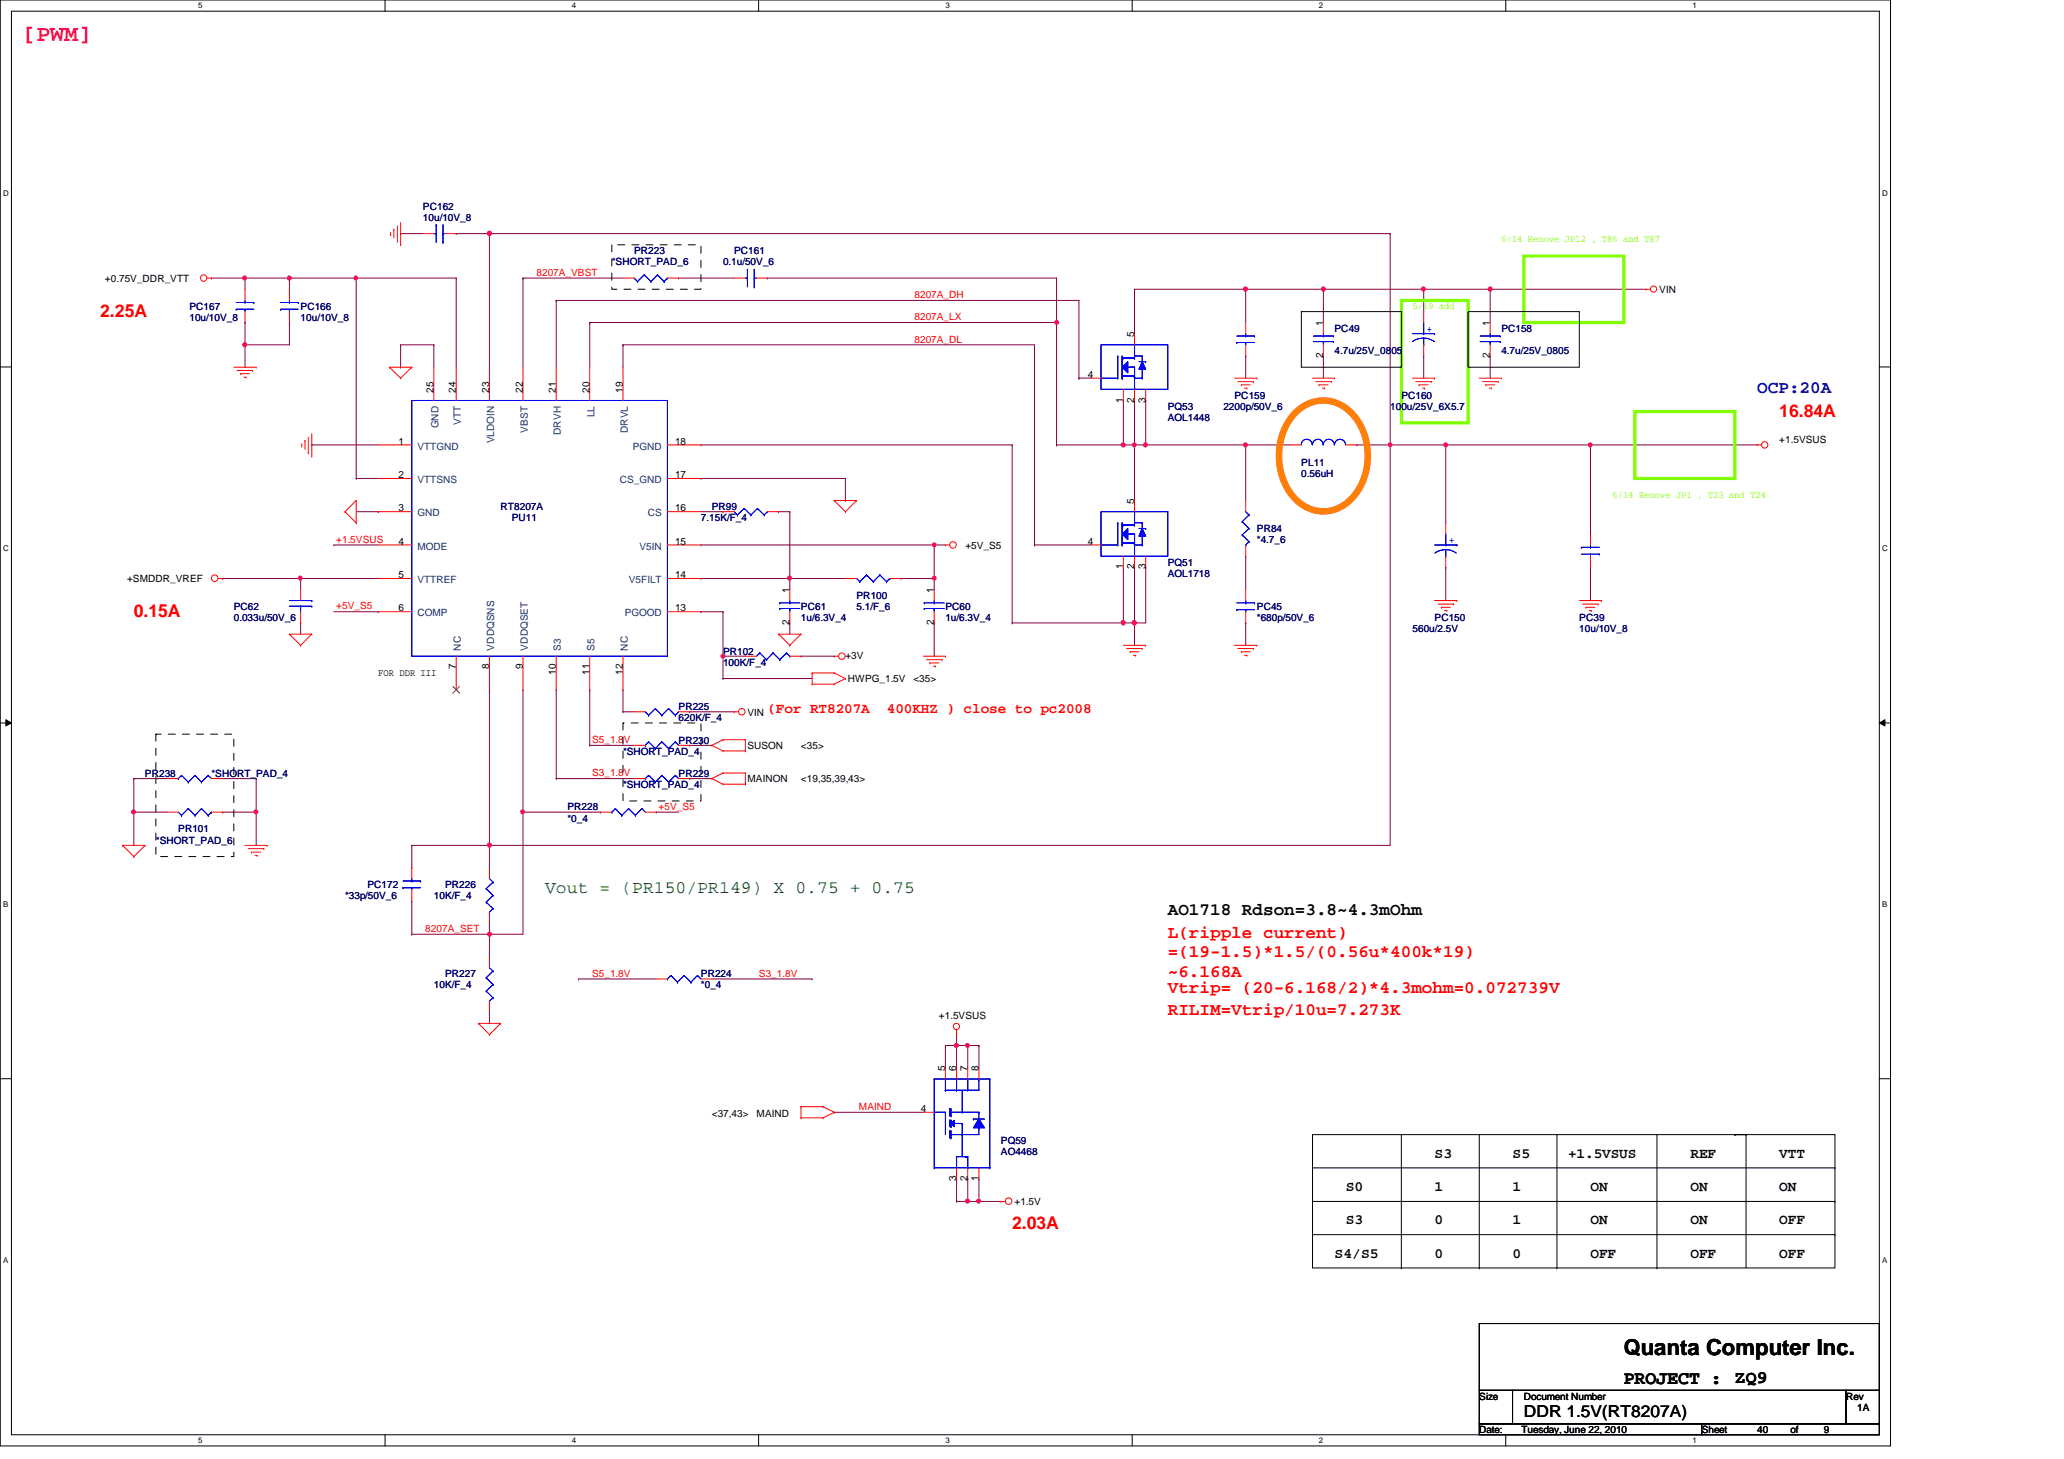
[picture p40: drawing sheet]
<svg xmlns="http://www.w3.org/2000/svg" width="297mm" height="210mm" viewBox="0 0 297 210" stroke-linecap="round" stroke-linejoin="round" font-family="sans-serif">
<defs><g id="words">
<text font-size="3.3" fill="#ff0080" x="3.3" y="6">[PWM]</text>
<text font-size="3.2" x="233.7" y="195">Quanta Computer Inc.</text>
<text font-size="2.7" x="233.7" y="199.1">PROJECT :</text>
<g font-size="2.5" fill="#f00">
<text x="14.4" y="45.6">2.25A</text>
<text x="256.1" y="60">16.84A</text>
<text x="19.3" y="88.8">0.15A</text>
<text x="168.1" y="134.9">L(ripple current)</text>
<text x="168.1" y="137.8">=(19-1.5)*1.5/(0.56u*400k*19)</text>
<text x="168.1" y="142.9">Vtrip= (20-6.168/2)*4.3mohm=0.072739V</text>
<text x="168.1" y="140.6">~6.168A</text>
<text x="168.1" y="146.1">RILIM=Vtrip/10u=7.273K</text>
<text x="145.7" y="176.8">2.03A</text>
</g>
<text font-size="2.5" fill="#0000a0" x="252.9" y="56.5">OCP:20A</text>
<text font-size="2.5" fill="#008000" x="78.4" y="128.5">Vout = (PR150/PR149) X 0.75 + 0.75</text>
<g font-size="2.5">
<text x="168.1" y="131.7">AO1718 Rdson=3.8~4.3mOhm</text>
<text x="249.7" y="198.9">ZQ9</text>
</g>
<text font-size="2.4" x="219.3" y="203.8">DDR 1.5V(RT8207A)</text>
<g font-size="2.1" fill="#f00">
<text x="110.4" y="102.5">(For RT8207A</text>
<text x="127.6" y="102.5">400KHZ ) close to pc2008</text>
</g>
<g font-size="2.1">
<text x="206.5" y="166.5">S3</text>
<text x="217.7" y="166.5">S5</text>
<text x="225.7" y="166.5">+1.5VSUS</text>
<text x="243.3" y="166.5">REF</text>
<text x="256.1" y="166.5">VTT</text>
<text x="193.7" y="171.3">S0</text>
<text x="206.5" y="171.3">1</text>
<text x="217.7" y="171.3">1</text>
<text x="228.9" y="171.3">ON</text>
<text x="243.3" y="171.3">ON</text>
<text x="256.1" y="171.3">ON</text>
<text x="193.7" y="176.1">S3</text>
<text x="206.5" y="176.1">0</text>
<text x="217.7" y="176.1">1</text>
<text x="228.9" y="176.1">ON</text>
<text x="243.3" y="176.1">ON</text>
<text x="256.1" y="176.1">OFF</text>
<text x="192.1" y="180.9">S4/S5</text>
<text x="206.5" y="180.9">0</text>
<text x="217.7" y="180.9">0</text>
<text x="228.9" y="180.9">OFF</text>
<text x="243.3" y="180.9">OFF</text>
<text x="256.1" y="180.9">OFF</text>
</g>
<g font-size="1.4" fill="#000080">
<text x="60.9" y="30.2">PC162</text>
<text x="60.9" y="31.7">10u/10V_8</text>
<text x="88.1" y="38.2">*SHORT_PAD_6</text>
<text x="91.3" y="36.6">PR223</text>
<text x="104.1" y="38.2">0.1u/50V_6</text>
<text x="105.7" y="36.6">PC161</text>
<text x="27.3" y="44.6">PC167</text>
<text x="27.3" y="46.2">10u/10V_8</text>
<text x="43.3" y="44.6">PC166</text>
<text x="43.3" y="46.2">10u/10V_8</text>
<text x="192.1" y="47.8">PC49</text>
<text x="216.1" y="47.8">PC158</text>
<text x="192.1" y="51">4.7u/25V_0805</text>
<text x="216.1" y="51">4.7u/25V_0805</text>
<text x="168.1" y="59">PQ53</text>
<text x="176.1" y="59">2200p/50V_6</text>
<text x="177.7" y="57.4">PC159</text>
<text x="200.1" y="59">100u/25V_6X5.7</text>
<text x="201.7" y="57.4">PC160</text>
<text x="168.1" y="60.6">AOL1448</text>
<text x="187.3" y="67">PL11</text>
<text x="187.3" y="68.6">0.56uH</text>
<text x="72" y="73.4">RT8207A</text>
<text x="73.7" y="75">PU11</text>
<text x="100.9" y="75">7.15K/F_4</text>
<text x="102.4" y="73.4">PR99</text>
<text x="180.9" y="76.6">PR84</text>
<text x="168.1" y="81.4">PQ51</text>
<text x="168.1" y="83">AOL1718</text>
<text x="180.9" y="78.2">*4.7_6</text>
<text x="33.7" y="87.8">PC62</text>
<text x="33.7" y="89.4">0.033u/50V_6</text>
<text x="115.3" y="87.8">PC61</text>
<text x="115.3" y="89.4">1u/6.3V_4</text>
<text x="123.3" y="86.2">PR100</text>
<text x="123.3" y="87.8">5.1/F_6</text>
<text x="136.1" y="87.8">PC60</text>
<text x="136.1" y="89.4">1u/6.3V_4</text>
<text x="180.9" y="87.8">PC45</text>
<text x="180.9" y="89.4">*680p/50V_6</text>
<text x="206.5" y="89.4">PC150</text>
<text x="227.3" y="89.4">PC39</text>
<text x="104.1" y="94.2">PR102</text>
<text x="104.1" y="95.8">100K/F_4</text>
<text x="203.3" y="91">560u/2.5V</text>
<text x="227.3" y="91">10u/10V_8</text>
<text x="97.7" y="102.2">PR225</text>
<text x="97.7" y="103.8">620K/F_4</text>
<text x="97.7" y="107">PR230</text>
<text x="20.9" y="111.8">PR238</text>
<text x="30.4" y="111.8">*SHORT_PAD_4</text>
<text x="89.7" y="108.6">*SHORT_PAD_4</text>
<text x="89.7" y="113.4">*SHORT_PAD_4</text>
<text x="97.7" y="111.8">PR229</text>
<text x="25.7" y="119.8">PR101</text>
<text x="81.7" y="116.6">PR228</text>
<text x="81.7" y="118.2">*0_4</text>
<text x="22.4" y="121.4">*SHORT_PAD_6</text>
<text x="49.7" y="129.4">*33p/50V_6</text>
<text x="52.9" y="127.8">PC172</text>
<text x="62.4" y="129.4">10K/F_4</text>
<text x="64" y="127.8">PR226</text>
<text x="62.4" y="142.2">10K/F_4</text>
<text x="64" y="140.6">PR227</text>
<text x="100.9" y="140.6">PR224</text>
<text x="100.9" y="142.2">*0_4</text>
<text x="144.1" y="164.6">PQ59</text>
<text x="144.1" y="166.2">AO4468</text>
</g>
<g font-size="1.4" fill="#80ff00">
<text x="216.1" y="34.8">6/14 Remove JP12 , T86 and T87</text>
<text x="203.3" y="44.4">5/19 add</text>
<text x="232.1" y="71.6">6/14 Remove JP1 , T23 and T24</text>
</g>
<g font-size="1.4">
<text x="15.1" y="40.6">+0.75V_DDR_VTT</text>
<text x="190.4" y="46.9" transform="rotate(-90 190.4 46.9)">1</text>
<text x="214.4" y="46.9" transform="rotate(-90 214.4 46.9)">1</text>
<text x="238.8" y="42.2">VIN</text>
<text x="163.2" y="48.5" transform="rotate(-90 163.2 48.5)">5</text>
<text x="190.4" y="51.5" transform="rotate(-90 190.4 51.5)">2</text>
<text x="214.4" y="51.5" transform="rotate(-90 214.4 51.5)">2</text>
<text x="62.4" y="56.5" transform="rotate(-90 62.4 56.5)">25</text>
<text x="65.6" y="56.5" transform="rotate(-90 65.6 56.5)">24</text>
<text x="70.4" y="56.5" transform="rotate(-90 70.4 56.5)">23</text>
<text x="75.2" y="56.5" transform="rotate(-90 75.2 56.5)">22</text>
<text x="80" y="56.5" transform="rotate(-90 80 56.5)">21</text>
<text x="84.8" y="56.5" transform="rotate(-90 84.8 56.5)">20</text>
<text x="89.6" y="56.5" transform="rotate(-90 89.6 56.5)">19</text>
<text x="156.5" y="54.4">4</text>
<text x="161.6" y="57.9" transform="rotate(-90 161.6 57.9)">1</text>
<text x="163.2" y="57.9" transform="rotate(-90 163.2 57.9)">2</text>
<text x="164.8" y="57.9" transform="rotate(-90 164.8 57.9)">3</text>
<text x="57.4" y="64">1</text>
<text x="97.2" y="64">18</text>
<text x="256.1" y="63.8">+1.5VSUS</text>
<text x="57.4" y="68.8">2</text>
<text x="97.2" y="68.8">17</text>
<text x="57.4" y="73.6">3</text>
<text x="97.2" y="73.6">16</text>
<text x="163.2" y="72.5" transform="rotate(-90 163.2 72.5)">5</text>
<text x="18.3" y="83.8">+SMDDR_VREF</text>
<text x="57.4" y="78.4">4</text>
<text x="57.4" y="83.2">5</text>
<text x="97.2" y="83.2">14</text>
<text x="97.2" y="78.4">15</text>
<text x="138.9" y="79">+5V_S5</text>
<text x="156.5" y="78.4">4</text>
<text x="161.6" y="81.9" transform="rotate(-90 161.6 81.9)">1</text>
<text x="163.2" y="81.9" transform="rotate(-90 163.2 81.9)">2</text>
<text x="164.8" y="81.9" transform="rotate(-90 164.8 81.9)">3</text>
<text x="57.4" y="88">6</text>
<text x="97.2" y="88">13</text>
<text x="113.6" y="89.9" transform="rotate(-90 113.6 89.9)">2</text>
<text x="113.6" y="85.3" transform="rotate(-90 113.6 85.3)">1</text>
<text x="134.4" y="89.9" transform="rotate(-90 134.4 89.9)">2</text>
<text x="134.4" y="85.3" transform="rotate(-90 134.4 85.3)">1</text>
<text x="121.7" y="94.8">+3V</text>
<text x="54.4" y="97.2">FOR DDR III</text>
<text x="65.6" y="96.3" transform="rotate(-90 65.6 96.3)">7</text>
<text x="70.4" y="96.3" transform="rotate(-90 70.4 96.3)">8</text>
<text x="75.2" y="96.3" transform="rotate(-90 75.2 96.3)">9</text>
<text x="80" y="97.1" transform="rotate(-90 80 97.1)">10</text>
<text x="84.8" y="97.1" transform="rotate(-90 84.8 97.1)">11</text>
<text x="89.6" y="97.1" transform="rotate(-90 89.6 97.1)">12</text>
<text x="122" y="98.2">HWPG_1.5V</text>
<text x="131.4" y="98.2">&lt;35&gt;</text>
<text x="107.6" y="107.8">SUSON</text>
<text x="107.6" y="103">VIN</text>
<text x="115.3" y="107.8">&lt;35&gt;</text>
<text x="107.6" y="112.6">MAINON</text>
<text x="115.3" y="112.6">&lt;19,35,39,43&gt;</text>
<text x="135.1" y="146.6">+1.5VSUS</text>
<text x="136" y="154.1" transform="rotate(-90 136 154.1)">5</text>
<text x="137.6" y="154.1" transform="rotate(-90 137.6 154.1)">6</text>
<text x="139.2" y="154.1" transform="rotate(-90 139.2 154.1)">7</text>
<text x="140.8" y="154.1" transform="rotate(-90 140.8 154.1)">8</text>
<text x="102.4" y="160.7">&lt;37,43&gt;</text>
<text x="108.9" y="160.7">MAIND</text>
<text x="132.5" y="160">4</text>
<text x="137.6" y="169.9" transform="rotate(-90 137.6 169.9)">3</text>
<text x="139.2" y="169.9" transform="rotate(-90 139.2 169.9)">2</text>
<text x="140.8" y="169.9" transform="rotate(-90 140.8 169.9)">1</text>
<text x="146" y="173.4">+1.5V</text>
<text x="212.9" y="201.4">Size</text>
<text x="219.3" y="201.4">Document Number</text>
<text x="265.7" y="201.4">Rev</text>
<text x="267.3" y="203">1A</text>
<text x="212.9" y="206.2">Date:</text>
<text x="218.9" y="206.2">Tuesday, June 22, 2010</text>
<text x="244.9" y="206.2">Sheet</text>
<text x="252.9" y="206.2">40</text>
<text x="257.7" y="206.2">of</text>
<text x="262.5" y="206.2">9</text>
</g>
<g font-size="1.4" fill="#f00">
<text x="77.2" y="39.7">8207A_VBST</text>
<text x="131.6" y="42.9">8207A_DH</text>
<text x="131.6" y="46.1">8207A_LX</text>
<text x="131.6" y="49.3">8207A_DL</text>
<text x="48.4" y="78.1">+1.5VSUS</text>
<text x="48.4" y="87.7">+5V_S5</text>
<text x="85.2" y="106.9">S5_1.8V</text>
<text x="85.2" y="111.7">S3_1.8V</text>
<text x="94.8" y="116.5">+5V_S5</text>
<text x="61.2" y="134.1">8207A_SET</text>
<text x="85.2" y="140.5">S5_1.8V</text>
<text x="109.2" y="140.5">S3_1.8V</text>
<text x="123.6" y="159.7">MAIND</text>
</g>
<g font-size="1.4" fill="#00f">
<text x="205.4" y="47.8">+</text>
<text x="208.6" y="78.1">+</text>
</g>
<g font-size="1.4" fill="#004080">
<text x="60.1" y="64.7">VTTGND</text>
<text x="63.1" y="61.6" transform="rotate(-90 63.1 61.6)">GND</text>
<text x="66.3" y="61.2" transform="rotate(-90 66.3 61.2)">VTT</text>
<text x="71.1" y="63.8" transform="rotate(-90 71.1 63.8)">VLDOIN</text>
<text x="75.9" y="62.2" transform="rotate(-90 75.9 62.2)">VBST</text>
<text x="80.7" y="62.6" transform="rotate(-90 80.7 62.6)">DRVH</text>
<text x="85.6" y="60" transform="rotate(-90 85.6 60)">LL</text>
<text x="90.3" y="62.3" transform="rotate(-90 90.3 62.3)">DRVL</text>
<text x="91.1" y="64.7">PGND</text>
<text x="60.1" y="69.5">VTTSNS</text>
<text x="89.2" y="69.5">CS_GND</text>
<text x="60.1" y="74.3">GND</text>
<text x="93.2" y="74.3">CS</text>
<text x="60.1" y="79.1">MODE</text>
<text x="60.1" y="83.9">VTTREF</text>
<text x="90.5" y="83.9">V5FILT</text>
<text x="92" y="79.1">V5IN</text>
<text x="60.1" y="88.7">COMP</text>
<text x="89.9" y="88.7">PGOOD</text>
<text x="66.3" y="93.6" transform="rotate(-90 66.3 93.6)">NC</text>
<text x="71.1" y="93.6" transform="rotate(-90 71.1 93.6)">VDDQSNS</text>
<text x="75.9" y="93.6" transform="rotate(-90 75.9 93.6)">VDDQSET</text>
<text x="80.7" y="93.6" transform="rotate(-90 80.7 93.6)">S3</text>
<text x="85.6" y="93.6" transform="rotate(-90 85.6 93.6)">S5</text>
<text x="90.3" y="93.6" transform="rotate(-90 90.3 93.6)">NC</text>
</g>
<g font-size="1.1">
<text x="28.5" y="1.1">5</text>
<text x="82.3" y="1.1">4</text>
<text x="136.1" y="1.1">3</text>
<text x="189.8" y="1.1">2</text>
<text x="243.6" y="1.1">1</text>
<text x=".5" y="28.2">D</text>
<text x="270.9" y="28.2">D</text>
<text x=".5" y="79.3">C</text>
<text x="270.9" y="79.3">C</text>
<text x=".5" y="130.6">B</text>
<text x="270.9" y="130.6">B</text>
<text x=".5" y="181.7">A</text>
<text x="270.9" y="181.7">A</text>
<text x="28.5" y="207.6">5</text>
<text x="82.3" y="207.6">4</text>
<text x="136.1" y="207.6">3</text>
<text x="189.8" y="207.6">2</text>
<text x="243.6" y="207.6">1</text>
</g>
</g></defs>
<path d="M0 0h272.1v208h-272.1zM1.6 1.6h268.9v204.8h-268.9z" fill="none" stroke="#000" stroke-width=".14"/>
<g fill="#fff">
<path d="M28.5 .2h.6v1.2h-.6z"/>
<path d="M28.5 206.6h.6v1.2h-.6z"/>
</g>
<path d="M55.4 0v1.6M55.4 206.4v1.6" fill="none" stroke="#000" stroke-width=".14"/>
<g fill="#fff">
<path d="M82.3 .2h.6v1.2h-.6z"/>
<path d="M82.3 206.6h.6v1.2h-.6z"/>
</g>
<path d="M109.2 0v1.6M109.2 206.4v1.6" fill="none" stroke="#000" stroke-width=".14"/>
<g fill="#fff">
<path d="M136.1 .2h.5v1.2h-.5z"/>
<path d="M136.1 206.6h.5v1.2h-.5z"/>
</g>
<path d="M162.9 0v1.6M162.9 206.4v1.6" fill="none" stroke="#000" stroke-width=".14"/>
<g fill="#fff">
<path d="M189.8 .2h.6v1.2h-.6z"/>
<path d="M189.8 206.6h.6v1.2h-.6z"/>
</g>
<path d="M216.7 0v1.6M216.7 206.4v1.6" fill="none" stroke="#000" stroke-width=".14"/>
<g fill="#fff">
<path d="M243.6 .2h.6v1.2h-.6z"/>
<path d="M243.6 206.6h.6v1.2h-.6z"/>
<path d="M.5 27.2h.7v1.2h-.7z"/>
<path d="M270.9 27.2h.7v1.2h-.7z"/>
<path d="M.5 78.4h.7v1.1h-.7z"/>
<path d="M270.9 78.4h.7v1.1h-.7z"/>
</g>
<path d="M0 52.8h1.6M270.5 52.8h1.6" fill="none" stroke="#000" stroke-width=".14"/>
<g fill="#fff">
<path d="M.5 129.6h.7v1.2h-.7z"/>
<path d="M270.9 129.6h.7v1.2h-.7z"/>
</g>
<path d="M0 104h1.6M.8 103.5l.8 .5-.8 .4zM270.5 104l.8-.5v.9zM270.5 104h1.6" fill="none" stroke="#000" stroke-width=".14"/>
<path d="M.8 103.5l.8 .5-.8 .4zM270.5 104l.8-.5v.9z" fill="#000"/>
<g fill="#fff">
<path d="M.5 180.8h.7v1.1h-.7z"/>
<path d="M270.9 180.8h.7v1.1h-.7z"/>
</g>
<path d="M0 155.2h1.6M270.5 155.2h1.6" fill="none" stroke="#000" stroke-width=".14"/>
<path d="M163.3 41.6h.1M163.3 41.6h16M89.7 99.2h.1M89.7 99.2v3.2M70.4 124.8h.1M70.4 132.8h.1M70.4 121.6v3.2M70.4 132.8v1.6" fill="none" stroke="#800040" stroke-width=".14"/>
<circle cx="70.4" cy="134.4" r=".3" fill="#f0f"/>
<circle cx="70.4" cy="134.4" r=".3" fill="none" stroke="#f0f" stroke-width=".14"/>
<path d="M70.4 121.6h.1M70.4 121.6h129.7" fill="none" stroke="#800040" stroke-width=".14"/>
<circle cx="70.4" cy="121.6" r=".31" fill="#f0f"/>
<circle cx="70.4" cy="121.6" r=".31" fill="none" stroke="#f0f" stroke-width=".14"/>
<path d="M113.7 83.2h.1M113.7 83.2v1.6M70.4 134.4h.1M70.4 134.4h4.9" fill="none" stroke="#800040" stroke-width=".14"/>
<circle cx="113.6" cy="83.2" r=".31" fill="#f0f"/>
<circle cx="113.6" cy="83.2" r=".31" fill="none" stroke="#f0f" stroke-width=".14"/>
<path d="M30.4 40h.1M30.4 40h11.3M35.3 40h.1M134.4 83.2h.1M134.4 83.2v1.6" fill="none" stroke="#800040" stroke-width=".14"/>
<circle cx="35.2" cy="40" r=".3" fill="#f0f"/>
<circle cx="35.2" cy="40" r=".3" fill="none" stroke="#f0f" stroke-width=".14"/>
<g fill="none" stroke="#800040" stroke-width=".14">
<path d="M65.7 33.6h.1M65.7 33.6h4.7M70.4 33.6h.1M70.4 33.6v19.2M35.3 40h.1M35.3 49.6h.1M35.3 46.4h.1M35.3 40v1.6M35.3 46.4v6.4M41.7 40h.1M41.7 46.4h.1M41.7 40v1.6"/>
<path d="M41.7 46.4v3.2M51.3 40h.1M51.3 40h14.4M100.9 78.4h.1M100.9 78.4h33.5M70.4 145.6h.1M70.4 145.6v1.6"/>
</g>
<circle cx="70.4" cy="33.6" r=".31" fill="#f0f"/>
<circle cx="70.4" cy="33.6" r=".31" fill="none" stroke="#f0f" stroke-width=".14"/>
<path d="M51.3 40h.1M51.3 40v28.8M65.7 40h.1M65.7 40v12.8M75.3 40h.1M75.3 40v12.8M44.9 64h.1M44.9 64h9.5M51.3 68.8h.1M51.3 68.8h3.1M112.1 73.6h.1M112.1 73.6h1.6" fill="none" stroke="#800040" stroke-width=".14"/>
<circle cx="51.2" cy="40" r=".3" fill="#f0f"/>
<circle cx="51.2" cy="40" r=".3" fill="none" stroke="#f0f" stroke-width=".14"/>
<path d="M41.7 40h.1M41.7 40h9.6" fill="none" stroke="#800040" stroke-width=".14"/>
<circle cx="41.6" cy="40" r=".31" fill="#f0f"/>
<circle cx="41.6" cy="40" r=".31" fill="none" stroke="#f0f" stroke-width=".14"/>
<g fill="none" stroke="#800040" stroke-width=".14">
<path d="M80 43.2h.1M80 43.2v9.6M80 43.2h75.3v11.2M84.9 46.4h.1M84.9 46.4v6.4M84.9 46.4h67.2M155.3 54.4h.1M134.4 78.4h.1M134.4 78.4h1.7M100.9 88h.1M100.9 88h3.2M134.4 89.6h.1"/>
<path d="M134.4 89.6v4.8"/>
</g>
<circle cx="152.1" cy="46.4" r=".3" fill="#f0f"/>
<circle cx="152.1" cy="46.4" r=".3" fill="none" stroke="#f0f" stroke-width=".14"/>
<path d="M62.4 49.6h.1M62.4 49.6v3.2M152.1 46.4h.1M152.1 40v6.4M51.3 73.6h3.1M54.4 73.6h.1M104.1 94.4h.1M104.1 94.4v3.2M113.7 89.6h.1M113.7 89.6v1.6" fill="none" stroke="#800040" stroke-width=".14"/>
<circle cx="104.1" cy="94.4" r=".3" fill="#f0f"/>
<circle cx="104.1" cy="94.4" r=".3" fill="none" stroke="#f0f" stroke-width=".14"/>
<path d="M35.3 49.6h.1M35.3 49.6h6.4" fill="none" stroke="#800040" stroke-width=".14"/>
<circle cx="35.2" cy="49.6" r=".31" fill="#f0f"/>
<circle cx="35.2" cy="49.6" r=".31" fill="none" stroke="#f0f" stroke-width=".14"/>
<g fill="none" stroke="#800040" stroke-width=".14">
<path d="M57.7 33.6h.1M57.7 33.6h3.2M89.7 49.6h.1M89.7 49.6v3.2M89.7 49.6h59.2v28.8M179.3 41.6h.1M179.3 41.6v4.8M100.9 64h.1M100.9 64h44.8M145.7 64h.1M145.7 64v25.6M148.9 78.4h.1"/>
<path d="M148.9 78.4h8M179.3 64h.1M179.3 64h6.4M80 99.2h.1M80 99.2v12.8M84.9 99.2h.1M84.9 99.2v8"/>
</g>
<circle cx="179.2" cy="64" r=".3" fill="#f0f"/>
<circle cx="179.2" cy="64" r=".3" fill="none" stroke="#f0f" stroke-width=".14"/>
<path d="M110.4 40h.1M110.4 40h41.7M179.3 41.6h.1M179.3 41.6h11.2M104.1 97.6h.1M104.1 88h.1M104.1 97.6h12.8M104.1 88v6.4M115.3 94.4h.1M115.3 94.4h4.8" fill="none" stroke="#800040" stroke-width=".14"/>
<circle cx="179.2" cy="41.6" r=".31" fill="#f0f"/>
<circle cx="179.2" cy="41.6" r=".31" fill="none" stroke="#f0f" stroke-width=".14"/>
<path d="M195.3 64h.1M195.3 64h12.8M200.1 64h.1M200.1 64v57.6M104.1 94.4h.1M104.1 94.4h3.2" fill="none" stroke="#800040" stroke-width=".14"/>
<circle cx="200.1" cy="64" r=".3" fill="#f0f"/>
<circle cx="200.1" cy="64" r=".3" fill="none" stroke="#f0f" stroke-width=".14"/>
<g fill="none" stroke="#800040" stroke-width=".14">
<path d="M70.4 33.6h.1M70.4 33.6h129.7M200.1 33.6h.1M200.1 33.6v30.4M75.3 40h.1M75.3 40h14.4M97.7 40h.1M97.7 40h8M179.3 51.2h.1M179.3 51.2v3.2M190.5 41.6h.1M190.5 51.2h.1"/>
<path d="M190.5 41.6v4.8M190.5 51.2v3.2M214.5 41.6h.1M214.5 51.2h.1M214.5 41.6v4.8M214.5 51.2v3.2M208.1 64h.1M208.1 64v11.2M228.9 64h.1M228.9 64v12.8M208.1 81.6h.1M208.1 81.6v4.8"/>
<path d="M228.9 81.6h.1M228.9 81.6v4.8M80 112h.1M80 112h11.3M84.9 107.2h.1M84.9 107.2h6.4M99.3 112h.1M99.3 112h3.1"/>
</g>
<circle cx="70.4" cy="33.6" r=".31" fill="#f0f"/>
<circle cx="70.4" cy="33.6" r=".31" fill="none" stroke="#f0f" stroke-width=".14"/>
<path d="M145.7 89.6h.1M161.7 81.6h.1M161.7 81.6v8h-16M163.3 81.6h.1M163.3 81.6v8" fill="none" stroke="#800040" stroke-width=".14"/>
<circle cx="163.2" cy="89.6" r=".31" fill="#f0f"/>
<circle cx="163.2" cy="89.6" r=".31" fill="none" stroke="#f0f" stroke-width=".14"/>
<path d="M163.3 89.6h.1M163.3 89.6v3.2" fill="none" stroke="#800040" stroke-width=".14"/>
<circle cx="163.2" cy="89.6" r=".31" fill="#f0f"/>
<circle cx="163.2" cy="89.6" r=".31" fill="none" stroke="#f0f" stroke-width=".14"/>
<path d="M161.7 64h.1M161.7 64h1.6" fill="none" stroke="#800040" stroke-width=".14"/>
<circle cx="161.7" cy="64" r=".31" fill="#f0f"/>
<circle cx="161.7" cy="64" r=".31" fill="none" stroke="#f0f" stroke-width=".14"/>
<g fill="none" stroke="#800040" stroke-width=".14">
<path d="M152.1 46.4v17.6M155.3 54.4h.1M155.3 54.4h1.6M161.7 57.6h.1M161.7 57.6v6.4h-9.6M163.3 57.6h.1M163.3 41.6h.1M163.3 41.6v6.4M163.3 57.6v14.4M164.9 57.6h.1M164.9 57.6v6.4M48 78.4h.1"/>
<path d="M48 78.4h6.4M100.9 68.8h.1M100.9 68.8h20.8M100.9 73.6h3.2M104.1 73.6h.1M152.1 64h.1M163.3 64h.1M32 83.2h.1M32 83.2h22.4M43.3 89.6h.1M43.3 83.2h.1M43.3 83.2v1.6"/>
<path d="M43.3 89.6v1.6M48 88h6.4M54.4 88h.1M113.7 83.2h.1M113.7 83.2h8M164.9 81.6h.1M164.9 81.6v8M179.3 80h.1M179.3 89.6h.1M179.3 80v4.8M179.3 89.6v3.2M89.7 102.4h.1"/>
<path d="M89.7 102.4h1.6M99.3 102.4h.1M99.3 107.2h.1M99.3 102.4h6.4M99.3 107.2h3.1M70.4 137.6h.1M70.4 134.4v3.2"/>
</g>
<circle cx="43.2" cy="83.2" r=".3" fill="#f0f"/>
<circle cx="43.2" cy="83.2" r=".3" fill="none" stroke="#f0f" stroke-width=".14"/>
<path d="M113.7 73.6h.1M113.7 73.6v9.6h-12.8M134.4 78.4h.1M134.4 78.4v4.8h-4.7M100.9 83.2h.1M129.7 83.2h.1" fill="none" stroke="#800040" stroke-width=".14"/>
<circle cx="134.4" cy="83.2" r=".3" fill="#f0f"/>
<circle cx="134.4" cy="83.2" r=".3" fill="none" stroke="#f0f" stroke-width=".14"/>
<circle cx="134.4" cy="78.4" r=".3" fill="#f0f"/>
<circle cx="134.4" cy="78.4" r=".3" fill="none" stroke="#f0f" stroke-width=".14"/>
<path d="M163.3 64h.1M163.3 64h1.6M59.3 121.6h.1M59.3 121.6h11.1M120.1 160h.1M120.1 160h12.8M140.9 172.8h.1M140.9 172.8h3.2" fill="none" stroke="#800040" stroke-width=".14"/>
<circle cx="163.2" cy="64" r=".3" fill="#f0f"/>
<circle cx="163.2" cy="64" r=".3" fill="none" stroke="#f0f" stroke-width=".14"/>
<path d="M161.7 89.6h.1M161.7 89.6h1.6" fill="none" stroke="#800040" stroke-width=".14"/>
<circle cx="161.6" cy="89.6" r=".32" fill="#f0f"/>
<circle cx="161.6" cy="89.6" r=".32" fill="none" stroke="#f0f" stroke-width=".14"/>
<path d="M164.9 64h.1M164.9 64h14.4M163.3 89.6h.1M163.3 89.6h1.6" fill="none" stroke="#800040" stroke-width=".14"/>
<circle cx="164.8" cy="64" r=".3" fill="#f0f"/>
<circle cx="164.8" cy="64" r=".3" fill="none" stroke="#f0f" stroke-width=".14"/>
<path d="M179.3 64h.1M179.3 64v8M75.3 116.8h.1M75.3 116.8v17.6M59.3 124.8h.1M59.3 129.6h.1M59.3 134.4h.1M59.3 121.6v3.2M59.3 129.6v4.8M59.3 134.4h11.1" fill="none" stroke="#800040" stroke-width=".14"/>
<circle cx="75.2" cy="116.8" r=".3" fill="#f0f"/>
<circle cx="75.2" cy="116.8" r=".3" fill="none" stroke="#f0f" stroke-width=".14"/>
<path d="M208.1 64h.1M208.1 64h20.8M70.4 99.2h.1M70.4 99.2v22.4M75.3 99.2h.1M75.3 99.2v17.6h11.1M86.4 116.8h.1M94.4 116.8h.1M94.4 116.8h3.3" fill="none" stroke="#800040" stroke-width=".14"/>
<circle cx="228.9" cy="64" r=".3" fill="#f0f"/>
<circle cx="228.9" cy="64" r=".3" fill="none" stroke="#f0f" stroke-width=".14"/>
<circle cx="208.1" cy="64" r=".3" fill="#f0f"/>
<circle cx="208.1" cy="64" r=".3" fill="none" stroke="#f0f" stroke-width=".14"/>
<path d="M32 116.8h.1M32 116.8h4.9" fill="none" stroke="#800040" stroke-width=".14"/>
<circle cx="36.8" cy="116.8" r=".3" fill="#f0f"/>
<circle cx="36.8" cy="116.8" r=".3" fill="none" stroke="#f0f" stroke-width=".14"/>
<path d="M19.3 116.8h.1M19.3 116.8h4.7M19.3 116.8v4.8M36.9 116.8h.1M36.9 116.8v4.8" fill="none" stroke="#800040" stroke-width=".14"/>
<circle cx="19.2" cy="116.8" r=".3" fill="#f0f"/>
<circle cx="19.2" cy="116.8" r=".3" fill="none" stroke="#f0f" stroke-width=".14"/>
<g fill="none" stroke="#800040" stroke-width=".14">
<path d="M57.7 49.6h.1M57.7 52.8h.1M57.7 49.6h4.7M57.7 49.6v3.2M214.5 41.6h.1M214.5 41.6h22.4M121.7 72h.1M121.7 68.8v3.2M228.9 64h.1M228.9 64h24M83.3 140.8h.1M83.3 140.8h11.1"/>
<path d="M102.4 140.8h14.5M116.9 140.8h.1M136.1 150.4h.1M136.1 150.4v3.2M136.1 150.4h1.6M137.7 150.4h.1"/>
</g>
<circle cx="137.7" cy="150.4" r=".31" fill="#f0f"/>
<circle cx="137.7" cy="150.4" r=".31" fill="none" stroke="#f0f" stroke-width=".14"/>
<path d="M137.7 150.4h.1M137.7 150.4h3.2M137.7 150.4v3.2M139.3 150.4h.1M139.3 150.4v3.2M140.9 150.4h.1M140.9 150.4v3.2" fill="none" stroke="#800040" stroke-width=".14"/>
<circle cx="139.2" cy="150.4" r=".3" fill="#f0f"/>
<circle cx="139.2" cy="150.4" r=".3" fill="none" stroke="#f0f" stroke-width=".14"/>
<path d="M137.7 148.8h.1M137.7 148.8v1.6M137.7 169.6h.1M137.7 169.6v3.2M139.3 169.6h.1M139.3 169.6v3.2" fill="none" stroke="#800040" stroke-width=".14"/>
<circle cx="139.2" cy="172.8" r=".3" fill="#f0f"/>
<circle cx="139.2" cy="172.8" r=".3" fill="none" stroke="#f0f" stroke-width=".14"/>
<path d="M137.7 172.8h.1M137.7 172.8h1.6M140.9 169.6h.1M140.9 169.6v3.2" fill="none" stroke="#800040" stroke-width=".14"/>
<circle cx="140.8" cy="172.8" r=".3" fill="#f0f"/>
<circle cx="140.8" cy="172.8" r=".3" fill="none" stroke="#f0f" stroke-width=".14"/>
<path d="M204.9 41.6h.1M204.9 41.6h9.6M139.3 172.8h.1M139.3 172.8h1.6" fill="none" stroke="#800040" stroke-width=".14"/>
<circle cx="214.4" cy="41.6" r=".31" fill="#f0f"/>
<circle cx="214.4" cy="41.6" r=".31" fill="none" stroke="#f0f" stroke-width=".14"/>
<circle cx="204.8" cy="41.6" r=".31" fill="#f0f"/>
<circle cx="204.8" cy="41.6" r=".31" fill="none" stroke="#f0f" stroke-width=".14"/>
<path d="M190.5 41.6h.1M190.5 41.6h14.4M204.9 51.2h.1M204.9 41.6h.1M204.9 41.6v3.2M204.9 51.2v3.2" fill="none" stroke="#800040" stroke-width=".14"/>
<circle cx="190.4" cy="41.6" r=".31" fill="#f0f"/>
<circle cx="190.4" cy="41.6" r=".31" fill="none" stroke="#f0f" stroke-width=".14"/>
<path d="M19.3 112h.1M19.3 116.8h.1M19.3 112h4.7M19.3 112v4.8M32 112h4.9M36.9 112h.1M36.9 116.8h.1M36.9 112v4.8" fill="none" stroke="#800040" stroke-width=".14"/>
<g fill="none" stroke="#f00" stroke-width=".14">
<path d="M56.2 33.8h.1M56.2 33.4v.4M56.7 33h.1M56.7 33v1.2M57.2 34.7h.1M57.2 32.5v2.2M57.7 35.2h.1M57.7 32v3.2M60.9 33.6h1.5M64 33.6h1.7M29.8 40h.6M30.4 40h.1"/>
<path d="M33.7 52.8h3.2M34.1 53.3h2.3M34.6 53.8h.1M34.6 53.8h1.3M35.1 54.3h.3M35.4 54.3h.1M36.4 53.3h.1M36.9 52.8h.1M41.7 41.6v1.6M41.7 44.8v1.6M56 52.8h.1M56 52.8h3.3"/>
<path d="M56 52.8l1.7 1.6M57.7 54.4h.1M59.3 52.8h.1M59.3 52.8l-1.6 1.6M177.7 54.4h3.2M178.1 54.9h2.3M178.6 55.4h.1M178.6 55.4h1.3M179.1 55.8h.3M179.3 46.4v1.6M179.3 49.6v1.6M179.4 55.8h.1"/>
<path d="M180.4 54.9h.1M180.9 54.4h.1M188.9 54.4h3.2M189.4 54.9h2.2M189.8 55.4h.1M189.8 55.4h1.3M190.3 55.8h.3M190.6 55.8h.1M191.6 54.9h.1M192.1 54.4h.1M203.3 54.4h3.2M203.7 54.9h2.3"/>
<path d="M204.2 55.4h.1M204.2 55.4h1.3M204.7 55.8h.3M204.9 44.8v1.6M204.9 49.6v1.6M205 55.8h.1M206 54.9h.1M206.5 54.4h.1M212.9 54.4h3.2M213.4 54.9h2.2M213.8 55.4h.1M213.8 55.4h1.3"/>
<path d="M214.3 55.8h.3M214.5 46.4v1.6M214.5 49.6v1.6M214.6 55.8h.1M215.6 54.9h.1M216.1 54.4h.1M236.9 41.6h.1M236.9 41.6h.6M43.4 64.2h.1M43.4 63.8v.4M43.9 63.4h.1M43.9 63.4v1.2"/>
<path d="M44.4 65.2h.1M44.4 62.9v2.3M44.9 65.6h.1M44.9 62.4v3.2M49.7 73.6h.1M49.7 73.6l1.6 1.6M51.3 75.2h.1M51.3 72h.1M51.3 72v3.2M51.3 72l-1.6 1.6M120.1 72h.1M120.1 72h3.2"/>
<path d="M120.1 72l1.6 1.6M121.7 73.6h.1M123.3 72h.1M123.3 72l-1.6 1.6M136.1 78.4h.1M136.1 78.4h.6M208.1 75.2v1.6M252.9 64h.1M252.9 64h.6M31.4 83.2h.6M32 83.2h.1M41.7 91.2h.1"/>
<path d="M41.7 91.2h3.2M41.7 91.2l1.6 1.6M43.3 92.8h.1M44.9 91.2h.1M44.9 91.2l-1.6 1.6M107.3 94.4h1.6M112.1 91.2h.1M112.1 91.2h3.2M112.1 91.2l1.6 1.6M113.7 92.8h.1M113.7 94.4h1.6M115.3 91.2h.1"/>
<path d="M115.3 91.2l-1.6 1.6M116.9 96.8h.1M116.9 98.4h.1M116.9 98.4h3.2M116.9 96.8h3.2M116.9 96.8v1.6M120.1 98.4h.1M120.1 96.8h.1M120.1 94.4h.1M120.1 96.8l1.6 .8M120.1 94.4h.6M121.7 97.6h.1"/>
<path d="M121.7 97.6l-1.6 .8M132.9 94.4h3.2M133.3 94.9h2.3M133.8 95.4h.1M133.8 95.4h1.3M134.3 95.8h.3M134.6 95.8h.1M135.6 94.9h.1M136.1 94.4h.1M161.7 92.8h3.2M162.1 93.3h2.3M162.6 93.8h.1"/>
<path d="M162.6 93.8h1.3M163.1 94.3h.3M163.4 94.3h.1M164.4 93.3h.1M164.9 92.8h.1M177.7 92.8h3.2M178.1 93.3h2.3M178.6 93.8h.1M178.6 93.8h1.3M179.1 94.3h.3M179.3 84.8v1.6M179.3 88v1.6"/>
<path d="M179.4 94.3h.1M180.4 93.3h.1M180.9 92.8h.1M206.5 86.4h3.2M207 86.9h2.2M207.4 87.4h.1M207.4 87.4h1.3M207.9 87.8h.3M208.1 80v1.6M208.2 87.8h.1M209.2 86.9h.1M209.7 86.4h.1"/>
<path d="M227.3 86.4h3.2M227.7 86.9h2.3M228.2 87.4h.1M228.2 87.4h1.3M228.7 87.8h.3M229 87.8h.1M230 86.9h.1M230.5 86.4h.1M24 116.8h1.7M30.4 116.8h1.6M86.4 116.8h1.6M92.9 116.8h1.5"/>
<path d="M102.4 112h.1M102.4 107.2h.1M102.4 112l1.7 .8M102.4 107.2l1.7 .8M104.1 111.2h.1M104.1 112.8h.1M104.1 108h.1M104.1 106.4h.1M104.1 111.2l-1.7 .8M104.1 111.2h3.2M104.1 112.8h3.2M104.1 108h3.2"/>
<path d="M104.1 106.4l-1.7 .8M104.1 106.4h3.2M105.7 102.4h.1M105.7 102.4h.6M107.3 111.2h.1M107.3 112.8h.1M107.3 106.4h.1M107.3 108h.1M107.3 106.4v1.6M107.3 111.2v1.6M17.6 121.6h.1M17.6 121.6h3.3"/>
<path d="M17.6 121.6l1.7 1.6M19.3 123.2h.1M20.9 121.6h.1M20.9 121.6l-1.6 1.6M35.3 121.6h3.1M35.7 122.1h2.3M36.2 122.6h.1M36.2 122.6h1.3M36.7 123.1h.3M37 123.1h.1M38 122.1h.1M38.4 121.6h.1"/>
<path d="M68.9 147.2h.1M68.9 147.2h3.1M68.9 147.2l1.5 1.6M70.4 148.8h.1M72 147.2h.1M72 147.2l-1.6 1.6M115.3 159.2h.1M115.3 159.2h3.1M115.3 159.2v1.6M118.4 159.2h.1M118.4 159.2l1.7 .8M137.7 148.8h.1"/>
<path d="M137.7 148.2v.6M115.3 160.8h.1M115.3 160.8h3.1M118.4 160.8h.1M120.1 160h.1M120.1 160l-1.7 .8M144.1 172.8h.1M144.1 172.8h.6"/>
<circle cx="29.3" cy="40" r=".46"/>
<circle cx="238" cy="41.6" r=".45"/>
<circle cx="137.1" cy="78.4" r=".47"/>
<circle cx="254" cy="64" r=".46"/>
<circle cx="30.9" cy="83.2" r=".47"/>
<circle cx="121.1" cy="94.4" r=".47"/>
<circle cx="106.8" cy="102.4" r=".47"/>
<circle cx="137.6" cy="147.7" r=".45"/>
<circle cx="145.1" cy="172.8" r=".47"/>
</g>
<g fill="none" stroke="#000" stroke-width=".14">
<path d="M187.3 44.8h14.4v8h-14.4zM211.3 44.8h16v8h-16zM188.9 163.2h75.2v19.2h-75.2zM188.9 168h75.2M188.9 172.8h75.2M188.9 177.6h75.2M201.7 163.2v19.2M212.9 163.2v19.2M224.1 163.2v19.2M238.5 163.2v19.2M249.7 163.2h.1M249.7 163.2h1.6"/>
<path d="M251.3 163.2h.1M251.3 163.2v19.2M264.1 168h.1M264.1 172.8h.1M264.1 177.6h.1M201.7 182.4h.1M212.9 190.4h57.6v9.6h-57.6zM212.9 182.4h.1M224.1 182.4h.1M238.5 182.4h.1M212.9 200h4.8v4.9h-4.8zM212.9 204.9h32v1.5h-32z"/>
<path d="M217.7 200h48v4.9h-48zM244.9 204.9h25.6v1.5h-25.6zM265.7 200h4.8v4.9h-4.8z"/>
</g>
<path d="M186.3 59.6a5.6 5.6 0 0 1 9 .7 9.2 9.2 0 0 1-1.4 12 5.5 5.5 0 0 1-8.3-1.5 9.5 9.5 0 0 1 .7-11.2z" fill="none" stroke="#ff8000" stroke-width=".93"/>
<path d="M219.3 36.8h14.4v9.6h-14.4zM201.7 43.2h9.6v17.6h-9.6zM235.3 59.2h14.4v9.6h-14.4z" fill="none" stroke="#80ff00" stroke-width=".47"/>
<path d="M88 35.2h12.9v6.4h-12.9zM22.4 105.6h11.3v17.6h-11.3zM89.7 104h11.2v11.2h-11.2z" fill="none" stroke="#000" stroke-width=".14" stroke-dasharray="1 1 1 1 1 1 1 1"/>
<g fill="none" stroke="#00f" stroke-width=".14">
<path d="M62.4 33.6h.4M62.8 32.3h.1M62.8 33.6h.1M62.8 32.3v2.6M63.8 33.6h.1M63.8 34.9h.1M63.8 33.6h.2M63.8 32.3v2.6M40.4 44.5h.1M40.4 43.5h2.5M40.4 44.5h2.5M41.7 44.5h.1"/>
<path d="M41.7 43.5h.1M41.7 43.2v.3M41.7 44.5v.3M42.9 43.5h.1M178 49.3h.1M178 48.3h2.5M178 49.3h2.5M179.3 49.3h.1M179.3 48.3h.1M179.3 48v.3M179.3 49.3v.3M180.5 48.3h.1"/>
<path d="M203.3 48h3.2M204.9 49.6h.1M204.9 48h.1M204.9 48.6a2.54 2.54 0 0 1 1.5 .5M204.9 48.6h-.1a2.48 2.48 0 0 0-1.5 .5M204.9 46.4v1.6M204.9 48.6v1M206.5 48h.1M213 49.1h2.9M213 48.3h2.9M214.5 48.3h.1M214.5 49.1h.1"/>
<path d="M214.5 48v.3M214.5 49.1v.5M215.9 49.1h.1M215.9 48.3h.1M206.5 78.4h3.2M208.1 78.4h.1M208.1 79.1a2.45 2.45 0 0 1 1.5 .5M208.1 79.1a2.48 2.48 0 0 0-1.6 .5M208.1 76.8v1.6M208.1 79.1v.9M209.7 78.4h.1M109.3 93.9h.1"/>
<path d="M109.3 93.9l-.4 .5M109.3 93.9l1 1M110.3 94.9h.1M111.2 93.9h.1M111.2 93.9l-.9 1M111.2 93.9l1 1M112.2 94.9h.1M113.2 93.9h.1M113.2 93.9l-1 1M113.2 93.9l.5 .5M113.7 94.4h.1M178 87.7h.1"/>
<path d="M178 87.7h2.5M178 86.7h2.5M179.3 86.7h.1M179.3 87.7h.1M179.3 86.4v.3M179.3 87.7v.3M180.5 86.7h.1M208.1 80h.1M25.7 116.8l.4 .5M26.1 117.3h.1M27.1 116.3h.1M27.1 116.3l-1 1"/>
<path d="M27.1 116.3l1 1M28.1 117.3h.1M29 116.3h.1M29 116.3l-.9 1M29 116.3l1 1M30 117.3h.1M30.4 116.8h.1M30.4 116.8l-.4 .5M88 116.8h.1M88.6 116.3h.1M88.6 116.3l.9 1M88.6 116.3l-.6 .5"/>
<path d="M89.5 117.3h.1M90.5 116.3h.1M90.5 116.3l.9 1M90.5 116.3l-1 1M91.4 117.3h.1M92.4 116.3h.1M92.4 116.3l.5 .5M92.4 116.3l-1 1"/>
</g>
<path d="M161.5 76.8l.8-.8v1.6z" fill="#00f"/>
<path d="M161.5 76.8l.8-.8v1.6z" fill="none" stroke="#00f" stroke-width=".14"/>
<path d="M164.4 76l.5 1.1h-1z" fill="#00f"/>
<g fill="none" stroke="#00f" stroke-width=".14">
<path d="M158.5 73.6h9.6v6.4h-9.6zM158.5 78.4h2.4M160.9 78.4h.1M160.9 75.2h.1M160.9 75.2v3.2M161.5 78.4h.1M161.5 75.5h.1M161.5 75.2v3.2M161.5 75.5h1.8M161.5 78.1h1.8M161.7 75.5h.1M162.3 76.8h1"/>
<path d="M163.1 78.1h.1M163.3 75.5h.1M163.3 76.8h.1M163.3 78.4h.1M163.3 78.1h.1M163.3 73.6h.1M163.3 73.6v1.9M163.3 76.8v3.2M163.3 78.4h1.1M163.3 75.2h1.1M163.9 76h1M164.4 76l.5 1.1h-1z"/>
<path d="M164.4 75.2h.1M164.4 76h.1M164.4 78.4h.1M164.4 75.2v.8M164.4 77.1v1.3M164.9 76h.1M163.3 80h.1"/>
</g>
<path d="M161.5 76.8l.8-.8v1.6z" fill="#00f"/>
<path d="M161.5 76.8l.8-.8v1.6z" fill="none" stroke="#00f" stroke-width=".14"/>
<path d="M164.4 76l.5 1.1h-1z" fill="#00f"/>
<g fill="none" stroke="#00f" stroke-width=".14">
<path d="M92.7 39.5h.1M92.7 39.5l-1 1M92.7 39.5l1 1M94.6 39.5h.1M94.6 39.5l-.9 1M94.6 39.5l1 1M107.6 38.7h.1M107.6 38.7v2.6M108.5 38.7v2.6M91.3 40l.4 .5M91.7 40.5h.1M93.7 40.5h.1"/>
<path d="M95.6 40.5h.1M96.1 40h.1M96.1 40l-.5 .5M107.3 40h.3M107.6 40h.1M108.5 41.3h.1M108.5 40h.1M108.5 40h.4M189 49.1h2.9M189 48.3h2.9M190.5 48.3h.1M190.5 49.1h.1"/>
<path d="M190.5 48v.3M190.5 49.1v.5M191.9 49.1h.1M191.9 48.3h.1M105.7 73.6l.4 .5M106.1 74.1h.1M107.1 73.2h.1M107.1 73.2l-1 .9M107.1 73.2l1 .9M108.1 74.1h.1M109 73.2h.1M109 73.2l-.9 .9"/>
<path d="M109 73.2l1 .9M110 74.1h.1M110.4 73.6h.1M110.4 73.6l-.4 .5M158.5 73.6h9.6v6.4h-9.6zM158.5 78.4h2.4M160.9 78.4h.1M160.9 75.2h.1M160.9 75.2v3.2M161.5 78.4h.1M161.5 75.5h.1M161.5 75.2v3.2"/>
<path d="M161.5 75.5h1.8M161.5 78.1h1.8M161.7 75.5h.1M162.3 76.8h1M163.1 78.1h.1M163.3 75.5h.1M163.3 76.8h.1M163.3 78.4h.1M163.3 78.1h.1M163.3 73.6h.1M163.3 73.6v1.9M163.3 76.8v3.2"/>
<path d="M163.3 78.4h1.1M163.3 75.2h1.1M163.9 76h1M164.4 76l.5 1.1h-1zM164.4 75.2h.1M164.4 76h.1M164.4 78.4h.1M164.4 75.2v.8M164.4 77.1v1.3M164.9 76h.1M178.8 75.1h.1M178.8 77h.1"/>
<path d="M178.8 75.1l.9 .9M178.8 77l.9 .9M179.3 78.4h.1M179.3 73.6l.4 .5M179.7 74.1h.1M179.7 76h.1M179.7 77.9h.1M179.7 74.1l-.9 1M179.7 76l-.9 1M179.7 77.9l-.4 .5M227.6 78.7h.1M227.6 79.7h2.6"/>
<path d="M227.6 78.7h2.6M228.9 78.7h.1M228.9 79.7h.1M228.9 78.4v.3M228.9 79.7v.3M230.2 79.7h.1M41.7 86.4h3.2M41.7 87.2h3.2M43.3 87.2h.1M43.3 87.2v.8M44.9 86.4h.1M44.9 87.2h.1"/>
<path d="M112.2 87.5h.1M112.2 86.7h.1M112.2 87.5h2.9M112.2 86.7h2.9M113.7 86.7h.1M113.7 87.5h.1M113.7 86.4v.3M113.7 87.5v.5M123.3 83.2l.4 .5M123.7 83.7h.1M124.7 82.7h.1M124.7 82.7l-1 1"/>
<path d="M124.7 82.7l1 1M125.7 83.7h.1M126.6 82.7h.1M126.6 82.7l-.9 1M126.6 82.7l1 1M127.6 83.7h.1M128.1 83.2h.1M128.1 83.2l-.5 .5M133 87.5h.1M133 86.7h.1M133 87.5h2.9M133 86.7h2.9"/>
<path d="M134.4 86.7h.1M134.4 87.5h.1M134.4 86.4v.3M134.4 87.5v.5M163.3 80h.1M92.9 102.4h.1M92.9 107.2h.1M92.9 112h.1M92.9 102.4l.4 .5M93.3 102.9h.1M93.3 106.7h.1M93.3 111.5h.1"/>
<path d="M93.3 106.7l1 1M93.3 106.7l-.4 .5M93.3 111.5l1 1M93.3 111.5l-.4 .5M94.3 101.9h.1M94.3 107.7h.1M94.3 112.5h.1M94.3 101.9l.9 1M94.3 101.9l-1 1M95.2 102.9h.1M95.2 106.7h.1M95.2 111.5h.1"/>
<path d="M95.2 106.7l1 1M95.2 106.7l-.9 1M95.2 111.5l1 1M95.2 111.5l-.9 1M96.2 101.9h.1M96.2 107.7h.1M96.2 112.5h.1M96.2 101.9l1 1M96.2 101.9l-1 1M97.2 102.9h.1M97.2 106.7h.1M97.2 111.5h.1"/>
<path d="M97.2 106.7l.5 .5M97.2 106.7l-1 1M97.2 111.5l.5 .5M97.2 111.5l-1 1M97.7 102.4l-.5 .5M58 127.7h.1M58 127.7h2.5M58 126.7h2.5M59.3 126.7h.1M59.3 127.7h.1M59.3 126.4v.3M59.3 127.7v.3"/>
<path d="M60.5 126.7h.1M70 127.8h.1M70 129.8h.1M70 127.8l.9 1M70 129.8l.9 .9M70.4 131.2h.1M70.4 139.2l.5 .5M70.4 126.4l.5 .5M70.9 139.7h.1M70.9 126.9h.1M70.9 128.8h.1M70.9 130.7h.1"/>
<path d="M70.9 139.7l-.9 1M70.9 126.9l-.9 .9M70.9 128.8l-.9 1M70.9 130.7l-.5 .5M70 140.7h.1M70 142.6h.1M70 140.7l.9 .9M70 142.6l.9 1M70.4 144h.1M70.9 141.6h.1M70.9 143.6h.1M70.9 141.6l-.9 1"/>
<path d="M70.9 143.6l-.5 .4M96.1 140.8h.1M96.6 140.3h.1M96.6 140.3l.9 1M96.6 140.3l-.5 .5M97.5 141.3h.1M98.5 140.3h.1M98.5 140.3l.9 1M98.5 140.3l-1 1M99.4 141.3h.1M100.4 140.3h.1M100.4 140.3l.5 .5"/>
<path d="M100.4 140.3l-1 1"/>
</g>
<g fill="none" stroke="#f00" stroke-width=".14">
<path d="M89.7 40h1.6M96.1 40h1.6M105.7 40h1.6M108.9 40h1.5M190.5 46.4v1.6M190.5 49.6v1.6M104.1 73.6h1.6M110.4 73.6h1.7M156.9 78.4h1.6M163.3 72v1.6M179.3 72v1.6M179.3 78.4v1.6"/>
<path d="M228.9 76.8v1.6M43.3 84.8v1.6M43.3 88v1.6M113.7 84.8v1.6M113.7 88v1.6M121.7 83.2h1.6M128.1 83.2h1.6M134.4 84.8v1.6M134.4 88v1.6M161.7 80v1.6M163.3 80v1.6M164.9 80v1.6"/>
<path d="M228.9 80v1.6M91.3 102.4h1.6M91.3 107.2h1.6M91.3 112h1.6M97.7 102.4h1.6M97.7 107.2h1.6M97.7 112h1.6M59.3 124.8v1.6M59.3 128v1.6M70.4 124.8v1.6M70.4 131.2v1.6M70.4 137.6v1.6"/>
<path d="M70.4 144v1.6M94.4 140.8h1.7M100.9 140.8h1.5"/>
</g>
<path d="M140.9 161l.8 1.3h-1.6z" fill="#00f"/>
<path d="M140.9 161l.8 1.3h-1.6z" fill="none" stroke="#00f" stroke-width=".14"/>
<path d="M136.9 161.6l.4-.4v.9z" fill="#00f"/>
<g fill="none" stroke="#00f" stroke-width=".14">
<path d="M134.4 155.2h.1M134.4 155.2h8M134.4 155.2v12.8M136.1 156.8h.1M136.1 155.2v1.6M136.7 159.6h.1M136.7 159.6v.9h.2M136.7 159.6h.2M136.9 159.6h.1M136.9 159.6v.9M137.7 156.8h.1M137.7 155.2v1.6"/>
<path d="M138.5 156.8v3.2M139.3 156.8h.1M139.3 155.2v1.6M140.9 155.2h.1M140.9 155.2v1.6h-4.8M142.4 155.2h.1M142.4 155.2v12.8M134.4 160h.1M134.4 168h.1M134.4 160h1.7M134.4 168h8M136.1 160h.1"/>
<path d="M136.1 160v3.2M136.7 162.7h.1M136.7 161.2h.1M136.7 161.2v.9h.2M136.7 162.7v1h.2M136.7 162.7h.2M136.7 161.2h.2M136.9 161.6l.4-.4v.9zM136.9 163.7h.1M136.9 162.7h.1M136.9 162.1h.1M136.9 161.2h.1"/>
<path d="M136.9 160.5h.1M136.9 163.2h.1M136.9 160h4M136.9 161.2v.9M136.9 162.7v1M137.3 161.6h.1M137.3 161.6h1.2M137.7 168h.1M138.5 160h.1M138.5 163.2h.1M138.5 161.6h.1M138.5 161.6v4.8"/>
<path d="M138.9 166.4h.1M139.1 166.4h.1M139.3 168h.1M139.3 166.4h.1M139.3 166.4h-1.6v1.6M139.3 166.4v1.6M140.1 161h.1M140.1 161h1.6M140.9 162.3h.1M140.9 160h.1M140.9 160v1M140.9 162.3v.9h-4"/>
<path d="M142.4 168h.1"/>
</g>
<path d="M140.9 161l.8 1.3h-1.6z" fill="#00f"/>
<path d="M140.9 161l.8 1.3h-1.6z" fill="none" stroke="#00f" stroke-width=".14"/>
<path d="M136.9 161.6l.4-.4v.9z" fill="#00f"/>
<g fill="none" stroke="#00f" stroke-width=".14">
<path d="M34 44.5h.1M34 43.5h2.5M34 44.5h2.5M35.3 44.5h.1M35.3 43.5h.1M35.3 43.2v.3M35.3 44.5v.3M36.5 43.5h.1M59.3 57.6h36.8v36.8h-36.8zM25.7 112h.1M26.1 111.5h.1M26.1 111.5l1 1"/>
<path d="M26.1 111.5l-.4 .5M27.1 112.5h.1M28.1 111.5h.1M28.1 111.5l.9 1M28.1 111.5l-1 1M29 112.5h.1M30 111.5h.1M30 111.5l.4 .5M30 111.5l-1 1M134.4 155.2h.1M134.4 155.2h8M134.4 155.2v12.8"/>
<path d="M136.1 156.8h.1M136.1 155.2v1.6M136.7 159.6h.1M136.7 159.6v.9h.2M136.7 159.6h.2M136.9 159.6h.1M136.9 159.6v.9M137.7 156.8h.1M137.7 155.2v1.6M138.5 156.8v3.2M139.3 156.8h.1M139.3 155.2v1.6"/>
<path d="M140.9 155.2h.1M140.9 155.2v1.6h-4.8M142.4 155.2h.1M142.4 155.2v12.8M134.4 160h.1M134.4 168h.1M134.4 160h1.7M134.4 168h8M136.1 160h.1M136.1 160v3.2M136.7 162.7h.1M136.7 161.2h.1"/>
<path d="M136.7 161.2v.9h.2M136.7 162.7v1h.2M136.7 162.7h.2M136.7 161.2h.2M136.9 161.6l.4-.4v.9zM136.9 163.7h.1M136.9 162.7h.1M136.9 162.1h.1M136.9 161.2h.1M136.9 160.5h.1M136.9 163.2h.1M136.9 160h4"/>
<path d="M136.9 161.2v.9M136.9 162.7v1M137.3 161.6h.1M137.3 161.6h1.2M137.7 168h.1M138.5 160h.1M138.5 163.2h.1M138.5 161.6h.1M138.5 161.6v4.8M138.9 166.4h.1M139.1 166.4h.1M139.3 168h.1"/>
<path d="M139.3 166.4h.1M139.3 166.4h-1.6v1.6M139.3 166.4v1.6M140.1 161h.1M140.1 161h1.6M140.9 162.3h.1M140.9 160h.1M140.9 160v1M140.9 162.3v.9h-4M142.4 168h.1"/>
</g>
<g fill="none" stroke="#f00" stroke-width=".14">
<path d="M35.3 41.6v1.6M35.3 44.8v1.6M62.4 52.8v4.8M65.7 52.8v4.8M70.4 52.8v4.8M75.3 52.8v4.8M80 52.8v4.8M84.9 52.8v4.8M89.7 52.8v4.8M54.4 64h4.9M54.4 68.8h4.9M54.4 73.6h4.9"/>
<path d="M54.4 78.4h4.9M96.1 64h4.8M96.1 68.8h4.8M96.1 73.6h4.8M96.1 78.4h4.8M54.4 83.2h4.9M54.4 88h4.9M65.7 94.4v4.8M70.4 94.4v4.8M75.3 94.4v4.8M80 94.4v4.8M84.9 94.4v4.8"/>
<path d="M89.7 94.4v4.8M96.1 83.2h4.8M96.1 88h4.8M24 112h1.7M30.4 112h1.6M136.1 153.6v1.6M137.7 153.6v1.6M139.3 153.6v1.6M140.9 153.6v1.6M132.9 160h1.5M137.7 168v1.6M139.3 168v1.6"/>
<path d="M140.9 168v1.6"/>
</g>
<path d="M65.2 98.8l1 .9M66.1 98.8l-1 .9" fill="none" stroke="#804000" stroke-width=".14"/>
<path d="M161.5 52.8l.8-.8v1.6z" fill="#00f"/>
<path d="M161.5 52.8l.8-.8v1.6z" fill="none" stroke="#00f" stroke-width=".14"/>
<path d="M164.4 52l.5 1.1h-1z" fill="#00f"/>
<g fill="none" stroke="#00f" stroke-width=".14">
<path d="M158.5 49.6h9.6v6.4h-9.6zM158.5 54.4h2.4M160.9 54.4h.1M160.9 51.2h.1M160.9 51.2v3.2M161.5 54.4h.1M161.5 51.5h.1M161.5 51.2v3.2M161.5 51.5h1.8M161.5 54.1h1.8M161.7 51.5h.1M162.3 52.8h1"/>
<path d="M163.1 54.1h.1M163.3 51.5h.1M163.3 52.8h.1M163.3 54.4h.1M163.3 54.1h.1M163.3 49.6h.1M163.3 56h.1M163.3 49.6v1.9M163.3 52.8v3.2M163.3 54.4h1.1M163.3 51.2h1.1M163.9 52h1"/>
<path d="M164.4 52l.5 1.1h-1zM164.4 51.2h.1M164.4 52h.1M164.4 54.4h.1M164.4 51.2v.8M164.4 53.1v1.3M164.9 52h.1"/>
</g>
<path d="M161.5 52.8l.8-.8v1.6z" fill="#00f"/>
<path d="M161.5 52.8l.8-.8v1.6z" fill="none" stroke="#00f" stroke-width=".14"/>
<path d="M164.4 52l.5 1.1h-1z" fill="#00f"/>
<g fill="none" stroke="#00f" stroke-width=".14">
<path d="M158.5 49.6h9.6v6.4h-9.6zM158.5 54.4h2.4M160.9 54.4h.1M160.9 51.2h.1M160.9 51.2v3.2M161.5 54.4h.1M161.5 51.5h.1M161.5 51.2v3.2M161.5 51.5h1.8M161.5 54.1h1.8M161.7 51.5h.1M162.3 52.8h1"/>
<path d="M163.1 54.1h.1M163.3 51.5h.1M163.3 52.8h.1M163.3 54.4h.1M163.3 54.1h.1M163.3 49.6h.1M163.3 56h.1M163.3 49.6v1.9M163.3 52.8v3.2M163.3 54.4h1.1M163.3 51.2h1.1M163.9 52h1"/>
<path d="M164.4 52l.5 1.1h-1zM164.4 51.2h.1M164.4 52h.1M164.4 54.4h.1M164.4 51.2v.8M164.4 53.1v1.3M164.9 52h.1M187.3 64a.78 .78 0 0 1 .8-.8 .78 .78 0 0 1 .7 .8M188.9 64a.76 .76 0 0 1 .7-.8 .76 .76 0 0 1 .8 .8M190.5 64a.78 .78 0 0 1 .7-.8 .78 .78 0 0 1 .8 .8M192.1 64a.78 .78 0 0 1 .7-.8 .78 .78 0 0 1 .8 .8"/>
</g>
<path d="M156.9 54.4h1.6M161.7 56v1.6M163.3 48v1.6M163.3 56v1.6M164.9 56v1.6M185.7 64h1.6M193.7 64h1.6" fill="none" stroke="#f00" stroke-width=".14"/>
<circle cx="70.4" cy="134.4" r=".3" fill="#f0f"/>
<circle cx="70.4" cy="134.4" r=".3" fill="none" stroke="#f0f" stroke-width=".14"/>
<circle cx="70.4" cy="121.6" r=".31" fill="#f0f"/>
<circle cx="70.4" cy="121.6" r=".31" fill="none" stroke="#f0f" stroke-width=".14"/>
<circle cx="113.6" cy="83.2" r=".31" fill="#f0f"/>
<circle cx="113.6" cy="83.2" r=".31" fill="none" stroke="#f0f" stroke-width=".14"/>
<circle cx="35.2" cy="40" r=".3" fill="#f0f"/>
<circle cx="35.2" cy="40" r=".3" fill="none" stroke="#f0f" stroke-width=".14"/>
<circle cx="70.4" cy="33.6" r=".31" fill="#f0f"/>
<circle cx="70.4" cy="33.6" r=".31" fill="none" stroke="#f0f" stroke-width=".14"/>
<circle cx="51.2" cy="40" r=".3" fill="#f0f"/>
<circle cx="51.2" cy="40" r=".3" fill="none" stroke="#f0f" stroke-width=".14"/>
<circle cx="41.6" cy="40" r=".31" fill="#f0f"/>
<circle cx="41.6" cy="40" r=".31" fill="none" stroke="#f0f" stroke-width=".14"/>
<circle cx="152.1" cy="46.4" r=".3" fill="#f0f"/>
<circle cx="152.1" cy="46.4" r=".3" fill="none" stroke="#f0f" stroke-width=".14"/>
<circle cx="104.1" cy="94.4" r=".3" fill="#f0f"/>
<circle cx="104.1" cy="94.4" r=".3" fill="none" stroke="#f0f" stroke-width=".14"/>
<circle cx="35.2" cy="49.6" r=".31" fill="#f0f"/>
<circle cx="35.2" cy="49.6" r=".31" fill="none" stroke="#f0f" stroke-width=".14"/>
<circle cx="179.2" cy="64" r=".3" fill="#f0f"/>
<circle cx="179.2" cy="64" r=".3" fill="none" stroke="#f0f" stroke-width=".14"/>
<circle cx="179.2" cy="41.6" r=".31" fill="#f0f"/>
<circle cx="179.2" cy="41.6" r=".31" fill="none" stroke="#f0f" stroke-width=".14"/>
<circle cx="200.1" cy="64" r=".3" fill="#f0f"/>
<circle cx="200.1" cy="64" r=".3" fill="none" stroke="#f0f" stroke-width=".14"/>
<circle cx="70.4" cy="33.6" r=".31" fill="#f0f"/>
<circle cx="70.4" cy="33.6" r=".31" fill="none" stroke="#f0f" stroke-width=".14"/>
<circle cx="163.2" cy="89.6" r=".31" fill="#f0f"/>
<circle cx="163.2" cy="89.6" r=".31" fill="none" stroke="#f0f" stroke-width=".14"/>
<circle cx="163.2" cy="89.6" r=".31" fill="#f0f"/>
<circle cx="163.2" cy="89.6" r=".31" fill="none" stroke="#f0f" stroke-width=".14"/>
<circle cx="161.7" cy="64" r=".31" fill="#f0f"/>
<circle cx="161.7" cy="64" r=".31" fill="none" stroke="#f0f" stroke-width=".14"/>
<circle cx="43.2" cy="83.2" r=".3" fill="#f0f"/>
<circle cx="43.2" cy="83.2" r=".3" fill="none" stroke="#f0f" stroke-width=".14"/>
<circle cx="134.4" cy="83.2" r=".3" fill="#f0f"/>
<circle cx="134.4" cy="83.2" r=".3" fill="none" stroke="#f0f" stroke-width=".14"/>
<circle cx="134.4" cy="78.4" r=".3" fill="#f0f"/>
<circle cx="134.4" cy="78.4" r=".3" fill="none" stroke="#f0f" stroke-width=".14"/>
<circle cx="163.2" cy="64" r=".3" fill="#f0f"/>
<circle cx="163.2" cy="64" r=".3" fill="none" stroke="#f0f" stroke-width=".14"/>
<circle cx="161.6" cy="89.6" r=".32" fill="#f0f"/>
<circle cx="161.6" cy="89.6" r=".32" fill="none" stroke="#f0f" stroke-width=".14"/>
<circle cx="164.8" cy="64" r=".3" fill="#f0f"/>
<circle cx="164.8" cy="64" r=".3" fill="none" stroke="#f0f" stroke-width=".14"/>
<circle cx="75.2" cy="116.8" r=".3" fill="#f0f"/>
<circle cx="75.2" cy="116.8" r=".3" fill="none" stroke="#f0f" stroke-width=".14"/>
<circle cx="228.9" cy="64" r=".3" fill="#f0f"/>
<circle cx="228.9" cy="64" r=".3" fill="none" stroke="#f0f" stroke-width=".14"/>
<circle cx="208.1" cy="64" r=".3" fill="#f0f"/>
<circle cx="208.1" cy="64" r=".3" fill="none" stroke="#f0f" stroke-width=".14"/>
<circle cx="36.8" cy="116.8" r=".3" fill="#f0f"/>
<circle cx="36.8" cy="116.8" r=".3" fill="none" stroke="#f0f" stroke-width=".14"/>
<circle cx="19.2" cy="116.8" r=".3" fill="#f0f"/>
<circle cx="19.2" cy="116.8" r=".3" fill="none" stroke="#f0f" stroke-width=".14"/>
<circle cx="137.7" cy="150.4" r=".31" fill="#f0f"/>
<circle cx="137.7" cy="150.4" r=".31" fill="none" stroke="#f0f" stroke-width=".14"/>
<circle cx="139.2" cy="150.4" r=".3" fill="#f0f"/>
<circle cx="139.2" cy="150.4" r=".3" fill="none" stroke="#f0f" stroke-width=".14"/>
<circle cx="139.2" cy="172.8" r=".3" fill="#f0f"/>
<circle cx="139.2" cy="172.8" r=".3" fill="none" stroke="#f0f" stroke-width=".14"/>
<circle cx="140.8" cy="172.8" r=".3" fill="#f0f"/>
<circle cx="140.8" cy="172.8" r=".3" fill="none" stroke="#f0f" stroke-width=".14"/>
<circle cx="214.4" cy="41.6" r=".31" fill="#f0f"/>
<circle cx="214.4" cy="41.6" r=".31" fill="none" stroke="#f0f" stroke-width=".14"/>
<circle cx="204.8" cy="41.6" r=".31" fill="#f0f"/>
<circle cx="204.8" cy="41.6" r=".31" fill="none" stroke="#f0f" stroke-width=".14"/>
<circle cx="190.4" cy="41.6" r=".31" fill="#f0f"/>
<circle cx="190.4" cy="41.6" r=".31" fill="none" stroke="#f0f" stroke-width=".14"/>
<use href="#words"/>
</svg>
